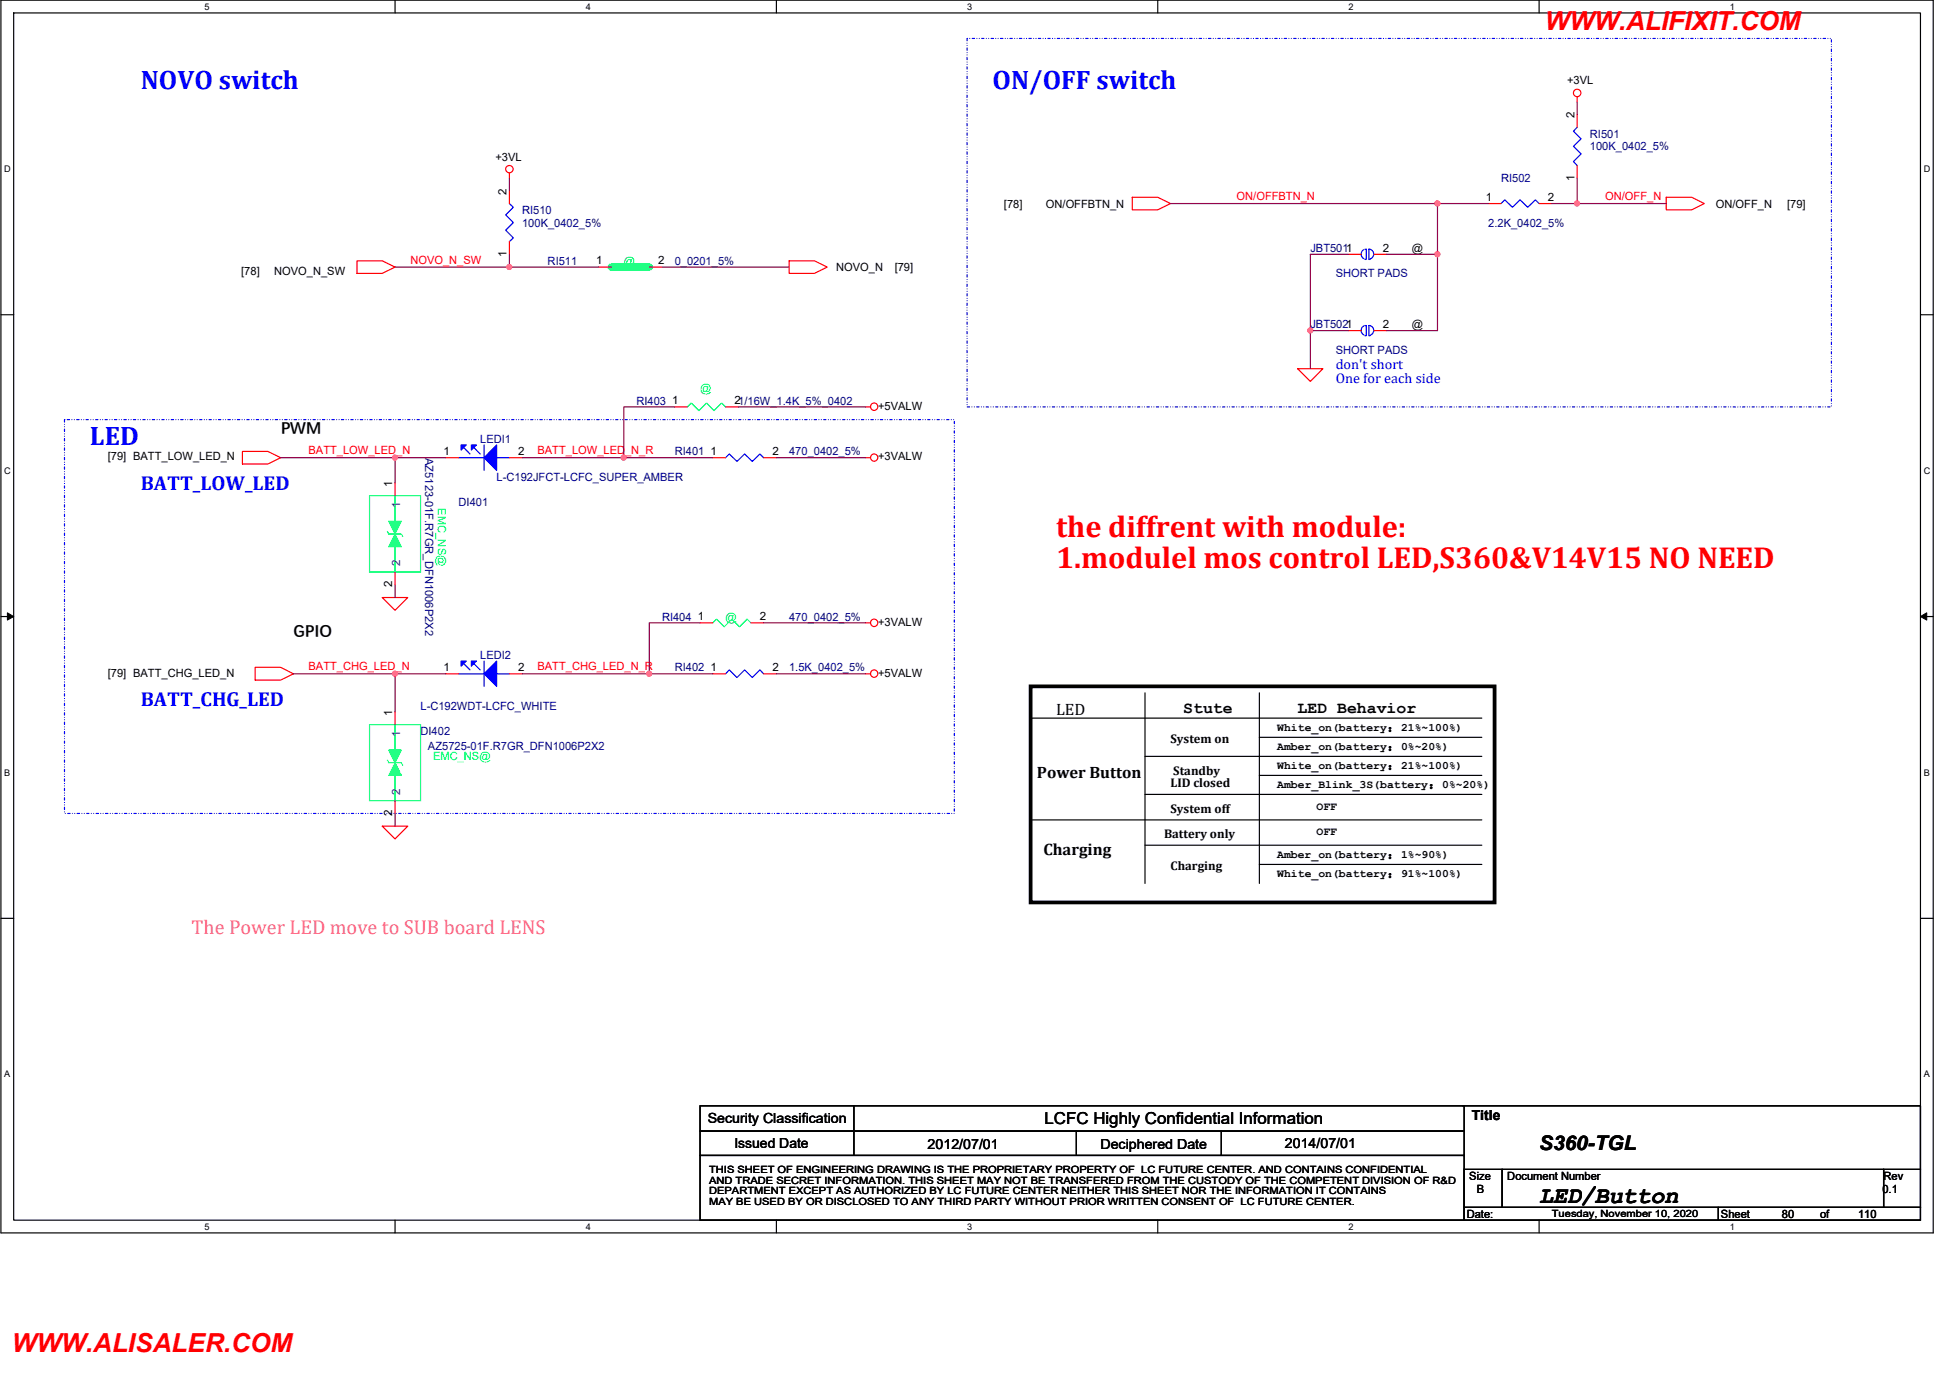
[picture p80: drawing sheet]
<svg xmlns="http://www.w3.org/2000/svg" width="420mm" height="297mm" viewBox="0 0 420 297" stroke-linecap="round" stroke-linejoin="round" font-family="sans-serif">
<defs><g id="words">
<g font-size="6.6" fill="#f00">
<text x="227.9" y="116">the diffrent with module:</text>
<text x="227.9" y="122.6">1.modulel mos control LED,S360&amp;V14V15 NO NEED</text>
</g>
<g font-size="5.8" fill="#00f">
<text x="30.4" y="19.2">NOVO switch</text>
<text x="214.2" y="19.2">ON/OFF switch</text>
<text x="19.4" y="96.1">LED</text>
</g>
<g font-size="5.6" fill="#f00">
<text x="333.4" y="6.4">WWW.ALIFIXIT.COM</text>
<text x="2.5" y="291.9">WWW.ALISALER.COM</text>
</g>
<text font-size="5.2" x="332.1" y="259.6">LED/Button</text>
<g font-size="4.4" fill="#00f">
<text x="30.4" y="105.7">BATT_LOW_LED</text>
<text x="30.4" y="152.3">BATT_CHG_LED</text>
</g>
<text font-size="4.4" fill="#f0f" x="41.3" y="201.7">The Power LED move to SUB board LENS</text>
<text font-size="4.4" x="332.1" y="248.2">S360-TGL</text>
<g font-size="3.6">
<text x="60.6" y="93.5">PWM</text>
<text x="63.3" y="137.3">GPIO</text>
<text x="227.9" y="154.3">LED</text>
<text x="255.3" y="153.8">Stute</text>
<text x="280" y="153.8">LED Behavior</text>
<text x="223.8" y="168">Power Button</text>
<text x="225.2" y="184.5">Charging</text>
<text x="225.4" y="242.7">LCFC Highly Confidential Information</text>
</g>
<g font-size="3" fill="#00f">
<text x="288.2" y="79.7">don't short</text>
<text x="288.2" y="82.7">One for each side</text>
</g>
<g font-size="3">
<text x="152.7" y="242.5">Security Classification</text>
<text x="317.6" y="241.7">Title</text>
<text x="158.5" y="247.7">Issued Date</text>
<text x="200.2" y="248">2012/07/01</text>
<text x="237.5" y="248">Deciphered Date</text>
<text x="277.3" y="247.7">2014/07/01</text>
</g>
<g font-size="2.7">
<text x="252.6" y="160.4">System on</text>
<text x="253.2" y="167.2">Standby</text>
<text x="252.6" y="169.9">LID closed</text>
<text x="252.6" y="175.5">System off</text>
<text x="251.2" y="180.9">Battery only</text>
<text x="252.6" y="187.8">Charging</text>
</g>
<g font-size="2.5">
<text x="338.2" y="18.2">+3VL</text>
<text x="339.8" y="25.6" transform="rotate(-90 339.8 25.6)">2</text>
<text x="106.9" y="34.7">+3VL</text>
<text x="339.8" y="39" transform="rotate(-90 339.8 39)">1</text>
<text x="109.3" y="42" transform="rotate(-90 109.3 42)">2</text>
<text x="216.7" y="44.8">[78]</text>
<text x="225.7" y="44.8">ON/OFFBTN_N</text>
<text x="320.7" y="43.3">1</text>
<text x="334" y="43.3">2</text>
<text x="370.3" y="44.8">ON/OFF_N</text>
<text x="385.6" y="44.8">[79]</text>
<text x="52.1" y="59.4">[78]</text>
<text x="59.2" y="59.4">NOVO_N_SW</text>
<text x="109.3" y="55.5" transform="rotate(-90 109.3 55.5)">1</text>
<text x="128.6" y="57.1">1</text>
<text x="142" y="57.1">2</text>
<text x="180.5" y="58.5">NOVO_N</text>
<text x="193.1" y="58.5">[79]</text>
<text x="298.4" y="54.3">2</text>
<text x="304.7" y="54.4">@</text>
<text x="298.4" y="70.8">2</text>
<text x="304.7" y="70.9">@</text>
<text x="145.1" y="87.2">1</text>
<text x="158.5" y="87.2">21/16W_1.4K_5%_0402</text>
<text x="189.5" y="88.4">+5VALW</text>
<text x="23.3" y="99.4">[79] BATT_LOW_LED_N</text>
<text x="95.7" y="98.2">1</text>
<text x="111.8" y="98.2">2</text>
<text x="153.3" y="98.2">1</text>
<text x="166.7" y="98.2">2</text>
<text x="189.5" y="99.4">+3VALW</text>
<text x="84.7" y="105.1" transform="rotate(-90 84.7 105.1)">1</text>
<text x="84.7" y="126.8" transform="rotate(-90 84.7 126.8)">2</text>
<text x="150.6" y="133.9">1</text>
<text x="163.9" y="133.9">2</text>
<text x="189.5" y="135.1">+3VALW</text>
<text x="23.3" y="146">[79] BATT_CHG_LED_N</text>
<text x="95.7" y="144.9">1</text>
<text x="111.8" y="144.9">2</text>
<text x="153.3" y="144.9">1</text>
<text x="166.7" y="144.9">2</text>
<text x="189.5" y="146">+5VALW</text>
<text x="84.7" y="154.5" transform="rotate(-90 84.7 154.5)">1</text>
<text x="275.6" y="157.9">White_on(battery：21%~100%)</text>
<text x="275.6" y="162">Amber_on(battery：0%~20%)</text>
<text x="275.6" y="166.1">White_on(battery：21%~100%)</text>
<text x="275.6" y="170.2">Amber_Blink_3S(battery：0%~20%)</text>
<text x="84.7" y="176.2" transform="rotate(-90 84.7 176.2)">2</text>
<text x="284.1" y="174.9">OFF</text>
<text x="275.6" y="185.3">Amber_on(battery：1%~90%)</text>
<text x="284.1" y="180.3">OFF</text>
<text x="275.6" y="189.4">White_on(battery：91%~100%)</text>
<text x="317.1" y="254.7">Size</text>
<text x="318.7" y="257.4">B</text>
<text x="325.3" y="254.7">Document Number</text>
<text x="406.2" y="257.4">0.1</text>
<text x="406.5" y="254.7">Rev</text>
<text x="316.5" y="262.9">Date:</text>
<text x="371.4" y="262.9">Sheet</text>
<text x="384.5" y="262.9">80</text>
<text x="392.8" y="262.9">of</text>
<text x="401" y="262.9">110</text>
</g>
<g font-size="2.5" fill="#000080">
<text x="343.1" y="29.7">RI501</text>
<text x="343.1" y="32.5">100K_0402_5%</text>
<text x="323.9" y="39.3">RI502</text>
<text x="112.7" y="46.2">RI510</text>
<text x="112.7" y="48.9">100K_0402_5%</text>
<text x="321.2" y="48.9">2.2K_0402_5%</text>
<text x="118.2" y="57.1">RI511</text>
<text x="145.6" y="57.1">0_0201_5%</text>
<text x="282.8" y="54.4">JBT5011</text>
<text x="288.2" y="59.9">SHORT PADS</text>
<text x="282.8" y="70.9">JBT5021</text>
<text x="288.2" y="76.4">SHORT PADS</text>
<text x="137.4" y="87.3">RI403</text>
<text x="103.6" y="95.5">LEDI1</text>
<text x="91.7" y="98.8" transform="rotate(90 91.7 98.8)">AZ5123-01F.R7GR_DFN1006P2X2</text>
<text x="145.6" y="98.3">RI401</text>
<text x="170.3" y="98.3">470_0402_5%</text>
<text x="107.2" y="103.8">L-C192JFCT-LCFC_SUPER_AMBER</text>
<text x="99" y="109.3">DI401</text>
<text x="142.9" y="134">RI404</text>
<text x="170.3" y="134">470_0402_5%</text>
<text x="103.6" y="142.2">LEDI2</text>
<text x="145.6" y="144.9">RI402</text>
<text x="170.3" y="144.9">1.5K_0402_5%</text>
<text x="90.8" y="153.2">L-C192WDT-LCFC_WHITE</text>
<text x="90.8" y="158.7">DI402</text>
<text x="92.4" y="162">AZ5725-01F.R7GR_DFN1006P2X2</text>
</g>
<g font-size="2.5" fill="#f00">
<text x="266.9" y="43.2">ON/OFFBTN_N</text>
<text x="346.4" y="43.2">ON/OFF_N</text>
<text x="88.6" y="56.9">NOVO_N_SW</text>
<text x="66.6" y="98">BATT_LOW_LED_N</text>
<text x="116" y="98">BATT_LOW_LED_N_R</text>
<text x="66.6" y="144.7">BATT_CHG_LED_N</text>
<text x="116" y="144.7">BATT_CHG_LED_N_R</text>
</g>
<g font-size="2.5" fill="#0f0">
<text x="134.6" y="57.1">@</text>
<text x="156.6" y="134">@</text>
</g>
<g font-size="2.5" fill="#00ff40">
<text x="151.1" y="84.6">@</text>
<text x="94.5" y="109.8" transform="rotate(90 94.5 109.8)">EMC_NS@</text>
<text x="93.5" y="164.1">EMC_NS@</text>
</g>
<g font-size="2.5" fill="#004080">
<text x="86.4" y="109.8" transform="rotate(-90 86.4 109.8)">1</text>
<text x="86.4" y="122.1" transform="rotate(-90 86.4 122.1)">2</text>
<text x="86.4" y="159.2" transform="rotate(-90 86.4 159.2)">1</text>
<text x="86.4" y="171.5" transform="rotate(-90 86.4 171.5)">2</text>
</g>
<g font-size="2.2">
<text x="153" y="253.3">THIS SHEET OF ENGINEERING DRAWING IS THE PROPRIETARY PROPERTY OF LC FUTURE CENTER. AND CONTAINS CONFIDENTIAL</text>
<text x="153" y="255.6">AND TRADE SECRET INFORMATION. THIS SHEET MAY NOT BE TRANSFERED FROM THE CUSTODY OF THE COMPETENT DIVISION OF R&amp;D</text>
<text x="153" y="257.8">DEPARTMENT EXCEPT AS AUTHORIZED BY LC FUTURE CENTER NEITHER THIS SHEET NOR THE INFORMATION IT CONTAINS</text>
<text x="153" y="260.1">MAY BE USED BY OR DISCLOSED TO ANY THIRD PARTY WITHOUT PRIOR WRITTEN CONSENT OF LC FUTURE CENTER.</text>
<text x="334.9" y="262.6">Tuesday, November 10, 2020</text>
</g>
<g font-size="2">
<text x="44.1" y="2.1">5</text>
<text x="126.4" y="2.1">4</text>
<text x="208.7" y="2.1">3</text>
<text x="291" y="2.1">2</text>
<text x="373.3" y="2.1">1</text>
<text x=".9" y="37.1">D</text>
<text x="415.2" y="37.1">D</text>
<text x=".9" y="102.3">C</text>
<text x="415.2" y="102.3">C</text>
<text x=".9" y="167.4">B</text>
<text x="415.2" y="167.4">B</text>
<text x=".9" y="232.6">A</text>
<text x="415.2" y="232.6">A</text>
<text x="44.1" y="265.5">5</text>
<text x="126.4" y="265.5">4</text>
<text x="208.7" y="265.5">3</text>
<text x="291" y="265.5">2</text>
<text x="373.3" y="265.5">1</text>
</g>
</g></defs>
<path d="M.2 0h417v266.1h-417zM3 2.8h411.4v260.6h-411.4z" fill="none" stroke="#000" stroke-width=".25"/>
<g fill="#fff">
<path d="M44.1 .3h1.1v2.2h-1.1z"/>
<path d="M44.1 263.7h1.1v2.2h-1.1z"/>
</g>
<path d="M85.2 0v2.8M85.2 263.4v2.7" fill="none" stroke="#000" stroke-width=".25"/>
<g fill="#fff">
<path d="M126.4 .3h1.1v2.2h-1.1z"/>
<path d="M126.4 263.7h1.1v2.2h-1.1z"/>
</g>
<path d="M167.5 0v2.8M167.5 263.4v2.7" fill="none" stroke="#000" stroke-width=".25"/>
<g fill="#fff">
<path d="M208.7 .3h1.1v2.2h-1.1z"/>
<path d="M208.7 263.7h1.1v2.2h-1.1z"/>
</g>
<path d="M249.8 0v2.8M249.8 263.4v2.7" fill="none" stroke="#000" stroke-width=".25"/>
<g fill="#fff">
<path d="M291 .3h1.1v2.2h-1.1z"/>
<path d="M291 263.7h1.1v2.2h-1.1z"/>
</g>
<path d="M332.1 0v2.8M332.1 263.4v2.7" fill="none" stroke="#000" stroke-width=".25"/>
<g fill="#fff">
<path d="M373.3 .3h1.1v2.2h-1.1z"/>
<path d="M373.3 263.7h1.1v2.2h-1.1z"/>
<path d="M.9 35.3h1.4v2.2h-1.4z"/>
<path d="M415.2 35.3h1.3v2.2h-1.3z"/>
<path d="M.9 100.5h1.4v2.2h-1.4z"/>
<path d="M415.2 100.5h1.3v2.2h-1.3z"/>
</g>
<path d="M.2 67.9h2.8M414.4 67.9h2.8" fill="none" stroke="#000" stroke-width=".25"/>
<g fill="#fff">
<path d="M.9 165.7h1.3v2.2h-1.3z"/>
<path d="M415.2 165.7h1.3v2.2h-1.3z"/>
</g>
<path d="M.2 133.1h2.8M414.4 133.1h2.8" fill="none" stroke="#000" stroke-width=".25"/>
<path d="M1.6 132.3l1.4 .8-1.4 .8zM414.4 133.1l1.4-.8v1.6z" fill="#000"/>
<path d="M1.6 132.3l1.4 .8-1.4 .8zM414.4 133.1l1.4-.8v1.6z" fill="none" stroke="#000" stroke-width=".22"/>
<g fill="#fff">
<path d="M.9 230.8h1.3v2.2h-1.3z"/>
<path d="M415.2 230.8h1.3v2.2h-1.3z"/>
</g>
<g fill="none" stroke="#000" stroke-width=".25">
<path d="M222.4 155h97.4M247.1 149.6v41.1M271.8 149.6v41.1M271.8 159.2h48M222.4 177h97.4M247.1 163.3h72.7M247.1 171.5h72.7M271.8 167.4h48M.2 198.2h2.8M247.1 182.5h72.7M271.8 186.6h48M414.4 198.2h2.8"/>
<path d="M151.1 238.7h164.9v5.5h-164.9zM184.3 238.7v10.7M315.7 238.7h98.7v13.7M151.1 244.2h164.9v5.2h-164.9zM151.1 249.4h164.9v14h-164.9zM232.3 244.2v5.2M263.6 244.2v5.2M316 252.4h8.2v8.2h-8.2zM324.2 252.4h82.3v8.2h-82.3zM406.5 252.4h7.9v8.2h-7.9zM316 260.6h54.8v2.8h-54.8zM370.8 260.6h43.6v2.8h-43.6z"/>
</g>
<path d="M222.4 148.2h100.1v46.6h-100.1z" fill="none" stroke="#000" stroke-width=".8"/>
<path d="M208.7 8.3h186.5v79.5h-186.5zM13.9 90.6h192v85h-192z" fill="none" stroke="#00f" stroke-width=".25" stroke-dasharray=".5 .5 0 .5 0 .5"/>
<g fill="none" stroke="#f00" stroke-width=".25">
<path d="M109.9 37.3v1.1M340.3 20.9v1.1M77 56.3h5.5l2.7 1.4-2.7 1.3h-5.5zM170.3 56.3h5.5l2.7 1.4-2.7 1.3h-5.5zM244.3 42.6h5.5l2.8 1.3-2.8 1.4h-5.5zM359.6 42.6h5.5l2.7 1.3-2.7 1.4h-5.5zM280 79.6h5.5l-2.7 2.7zM52.3 97.5h5.5l2.8 1.3-2.8 1.4h-5.5zM186.8 98.8h1.1M186.8 87.8h1.1M82.5 129h5.5l-2.8 2.7zM186.8 134.5h1.1"/>
<path d="M55.1 144.1h5.5l2.7 1.4-2.7 1.3h-5.5zM186.8 145.5h1.1M82.5 178.4h5.5l-2.8 2.7z"/>
<circle cx="109.9" cy="36.5" r=".8"/>
<circle cx="340.3" cy="20.1" r=".81"/>
<circle cx="188.6" cy="87.8" r=".79"/>
<circle cx="188.6" cy="98.8" r=".78"/>
<circle cx="188.6" cy="134.4" r=".79"/>
<circle cx="188.6" cy="145.4" r=".79"/>
</g>
<path d="M101.7 96.1h1.1l-1.1 1.1z" fill="#00f"/>
<path d="M101.7 96.1h1.1l-1.1 1.1z" fill="none" stroke="#00f" stroke-width=".25"/>
<path d="M107.2 96.1v5.5l-2.7-2.8z" fill="#00f"/>
<path d="M107.2 96.1v5.5l-2.7-2.8z" fill="none" stroke="#00f" stroke-width=".25"/>
<path d="M99.5 96.1h1.1l-1.1 1.1z" fill="#00f"/>
<path d="M340.3 27.5l-.8 .8 1.7 1.7-1.7 1.6 1.7 1.6-1.7 1.7 .8 .8M323.9 43.9l.8-.8 1.7 1.6 1.6-1.6 1.7 1.6 1.6-1.6 .8 .8M99 98.8h5.5M99.5 96.1h1.1l-1.1 1.1zM100.1 96.6l1.3 1.4M102.3 96.6l1.3 1.4M104.5 96.1v5.5M107.2 98.8h2.7M156.6 98.8l.8-.8 1.6 1.6 1.7-1.6 1.6 1.6 1.7-1.6 .8 .8" fill="none" stroke="#00f" stroke-width=".25"/>
<path d="M340.3 35.7v2.7M340.3 24.7v2.8M321.2 43.9h2.7M332.1 43.9h2.8M96.2 98.8h2.8M109.9 98.8h2.8M153.8 98.8h2.8M164.8 98.8h2.7" fill="none" stroke="#f00" stroke-width=".25"/>
<path d="M85.2 156.4v5.5M85.2 170.1v2.8" fill="none" stroke="#00ff80" stroke-width=".25"/>
<path d="M85.2 164.6l1.4 2.8h-2.7z" fill="#00ff80"/>
<path d="M85.2 167.4v2.7M85.2 164.6l1.4 2.8h-2.7z" fill="none" stroke="#00ff80" stroke-width=".25"/>
<path d="M83.9 161.9h2.7l-1.4 2.7z" fill="#00ff80"/>
<path d="M85.2 107v5.5M85.2 120.7v2.8M79.7 156.4h11.1v16.5h-11.1zM83.6 164.1l.3 .5h2.7l.3 .6M83.9 161.9h2.7l-1.4 2.7z" fill="none" stroke="#00ff80" stroke-width=".25"/>
<path d="M85.2 153.7v2.7M85.2 172.9v2.7" fill="none" stroke="#f00" stroke-width=".25"/>
<path d="M85.2 115.3l1.4 2.7h-2.7z" fill="#00ff80"/>
<path d="M85.2 118v2.7M85.2 115.3l1.4 2.7h-2.7z" fill="none" stroke="#00ff80" stroke-width=".25"/>
<path d="M83.9 112.5h2.7l-1.4 2.8z" fill="#00ff80"/>
<path d="M148.3 87.8l.9-.8 1.6 1.6 1.7-1.6 1.6 1.6 1.6-1.6 .9 .8M79.7 107h11.1v16.5h-11.1zM83.6 114.7l.3 .6h2.7l.3 .5M83.9 112.5h2.7l-1.4 2.8z" fill="none" stroke="#00ff80" stroke-width=".25"/>
<g fill="none" stroke="#f00" stroke-width=".25">
<path d="M109.9 52.2v2.7M109.9 41.2v2.7M129.1 57.7h2.8M140.1 57.7h2.8M291 54.9h2.7M296.5 54.9h2.7M291 71.4h2.7M296.5 71.4h2.7M145.6 87.8h2.7M156.6 87.8h2.7M85.2 104.3v2.7M85.2 123.5v2.7"/>
<path d="M153.8 145.5h2.8M164.8 145.5h2.7"/>
</g>
<path d="M109.9 43.9l.9 .8-1.7 1.7 1.7 1.6-1.7 1.7 1.7 1.7-.9 .8M294.3 53.9a1.1 1.1 0 0 0 0 1.9M294.5 53.8h.3v2.2h-.3M295.6 53.8a1.08 1.08 0 0 1 .8 1.1 1.08 1.08 0 0 1-.8 1M295.6 53.8h-.2v2.2h.2M294.3 70.4a1.1 1.1 0 0 0 0 1.9M294.5 70.3h.3v2.2h-.3M295.6 70.3a1.08 1.08 0 0 1 .8 1 1.08 1.08 0 0 1-.8 1.1M295.6 70.3h-.2v2.2h.2M156.6 145.5l.8-.9 1.6 1.7 1.7-1.7 1.6 1.7 1.7-1.7 .8 .9" fill="none" stroke="#00f" stroke-width=".25"/>
<path d="M131.9 57.7h8.2" fill="none" stroke="#00ff80" stroke-width="1.6"/>
<path d="M101.7 142.7h1.1l-1.1 1.1z" fill="#00f"/>
<path d="M101.7 142.7h1.1l-1.1 1.1z" fill="none" stroke="#00f" stroke-width=".25"/>
<path d="M107.2 142.7v5.5l-2.7-2.7z" fill="#00f"/>
<path d="M107.2 142.7v5.5l-2.7-2.7z" fill="none" stroke="#00f" stroke-width=".25"/>
<path d="M99.5 142.7h1.1l-1.1 1.1z" fill="#00f"/>
<path d="M99 145.5h5.5M99.5 142.7h1.1l-1.1 1.1zM100.1 143.3l1.3 1.3M102.3 143.3l1.3 1.3M104.5 142.7v5.5M107.2 145.5h2.7" fill="none" stroke="#00f" stroke-width=".25"/>
<path d="M151.1 134.5h2.7M162 134.5h2.8M96.2 145.5h2.8M109.9 145.5h2.8" fill="none" stroke="#f00" stroke-width=".25"/>
<path d="M153.8 134.5l.8-.9 1.7 1.7 1.6-1.7 1.7 1.7 1.6-1.7 .8 .9" fill="none" stroke="#00ff80" stroke-width=".25"/>
<path d="M85.2 57.7h24.7" fill="none" stroke="#800040" stroke-width=".25"/>
<circle cx="109.9" cy="57.6" r=".54" fill="#f0f"/>
<circle cx="109.9" cy="57.6" r=".54" fill="none" stroke="#f0f" stroke-width=".25"/>
<path d="M310.2 54.9v16.5M334.9 43.9h24.7" fill="none" stroke="#800040" stroke-width=".25"/>
<circle cx="310.2" cy="54.9" r=".54" fill="#f0f"/>
<circle cx="310.2" cy="54.9" r=".54" fill="none" stroke="#f0f" stroke-width=".25"/>
<path d="M291 54.9h-8.2v16.5" fill="none" stroke="#800040" stroke-width=".25"/>
<circle cx="282.7" cy="71.3" r=".54" fill="#f0f"/>
<circle cx="282.7" cy="71.3" r=".54" fill="none" stroke="#f0f" stroke-width=".25"/>
<path d="M340.3 38.4v5.5M299.2 54.9h11M282.8 71.4h8.2M299.2 71.4h11" fill="none" stroke="#800040" stroke-width=".25"/>
<circle cx="340.3" cy="43.9" r=".54" fill="#f0f"/>
<circle cx="340.3" cy="43.9" r=".54" fill="none" stroke="#f0f" stroke-width=".25"/>
<path d="M340.3 22v2.7M310.2 43.9h11" fill="none" stroke="#800040" stroke-width=".25"/>
<circle cx="310.2" cy="43.9" r=".54" fill="#f0f"/>
<circle cx="310.2" cy="43.9" r=".54" fill="none" stroke="#f0f" stroke-width=".25"/>
<path d="M252.6 43.9h57.6v11M282.8 71.4v8.2M60.6 98.8h24.6v5.5" fill="none" stroke="#800040" stroke-width=".25"/>
<circle cx="85.2" cy="98.8" r=".54" fill="#f0f"/>
<circle cx="85.2" cy="98.8" r=".54" fill="none" stroke="#f0f" stroke-width=".25"/>
<path d="M85.2 98.8h11M112.7 98.8h21.9M167.5 98.8h19.3M85.2 126.2v2.8M63.3 145.5h32.9" fill="none" stroke="#800040" stroke-width=".25"/>
<circle cx="85.2" cy="145.4" r=".54" fill="#f0f"/>
<circle cx="85.2" cy="145.4" r=".54" fill="none" stroke="#f0f" stroke-width=".25"/>
<path d="M109.9 38.4v2.8M109.9 54.9v2.8h19.2M142.9 57.7h27.4M145.6 87.8h-11v11M85.2 145.5v8.2M112.7 145.5h27.4M167.5 145.5h19.3M85.2 175.6v2.8" fill="none" stroke="#800040" stroke-width=".25"/>
<circle cx="134.6" cy="98.8" r=".54" fill="#f0f"/>
<circle cx="134.6" cy="98.8" r=".54" fill="none" stroke="#f0f" stroke-width=".25"/>
<path d="M134.6 98.8h19.2M159.3 87.8h27.5M151.1 134.5h-11v11M164.8 134.5h22" fill="none" stroke="#800040" stroke-width=".25"/>
<circle cx="140.1" cy="145.4" r=".54" fill="#f0f"/>
<circle cx="140.1" cy="145.4" r=".54" fill="none" stroke="#f0f" stroke-width=".25"/>
<path d="M140.1 145.5h13.7" fill="none" stroke="#800040" stroke-width=".25"/>
<circle cx="109.9" cy="57.6" r=".54" fill="#f0f"/>
<circle cx="109.9" cy="57.6" r=".54" fill="none" stroke="#f0f" stroke-width=".25"/>
<circle cx="310.2" cy="54.9" r=".54" fill="#f0f"/>
<circle cx="310.2" cy="54.9" r=".54" fill="none" stroke="#f0f" stroke-width=".25"/>
<circle cx="282.7" cy="71.3" r=".54" fill="#f0f"/>
<circle cx="282.7" cy="71.3" r=".54" fill="none" stroke="#f0f" stroke-width=".25"/>
<circle cx="340.3" cy="43.9" r=".54" fill="#f0f"/>
<circle cx="340.3" cy="43.9" r=".54" fill="none" stroke="#f0f" stroke-width=".25"/>
<circle cx="310.2" cy="43.9" r=".54" fill="#f0f"/>
<circle cx="310.2" cy="43.9" r=".54" fill="none" stroke="#f0f" stroke-width=".25"/>
<circle cx="85.2" cy="98.8" r=".54" fill="#f0f"/>
<circle cx="85.2" cy="98.8" r=".54" fill="none" stroke="#f0f" stroke-width=".25"/>
<circle cx="85.2" cy="145.4" r=".54" fill="#f0f"/>
<circle cx="85.2" cy="145.4" r=".54" fill="none" stroke="#f0f" stroke-width=".25"/>
<circle cx="134.6" cy="98.8" r=".54" fill="#f0f"/>
<circle cx="134.6" cy="98.8" r=".54" fill="none" stroke="#f0f" stroke-width=".25"/>
<circle cx="140.1" cy="145.4" r=".54" fill="#f0f"/>
<circle cx="140.1" cy="145.4" r=".54" fill="none" stroke="#f0f" stroke-width=".25"/>
<use href="#words"/>
</svg>
